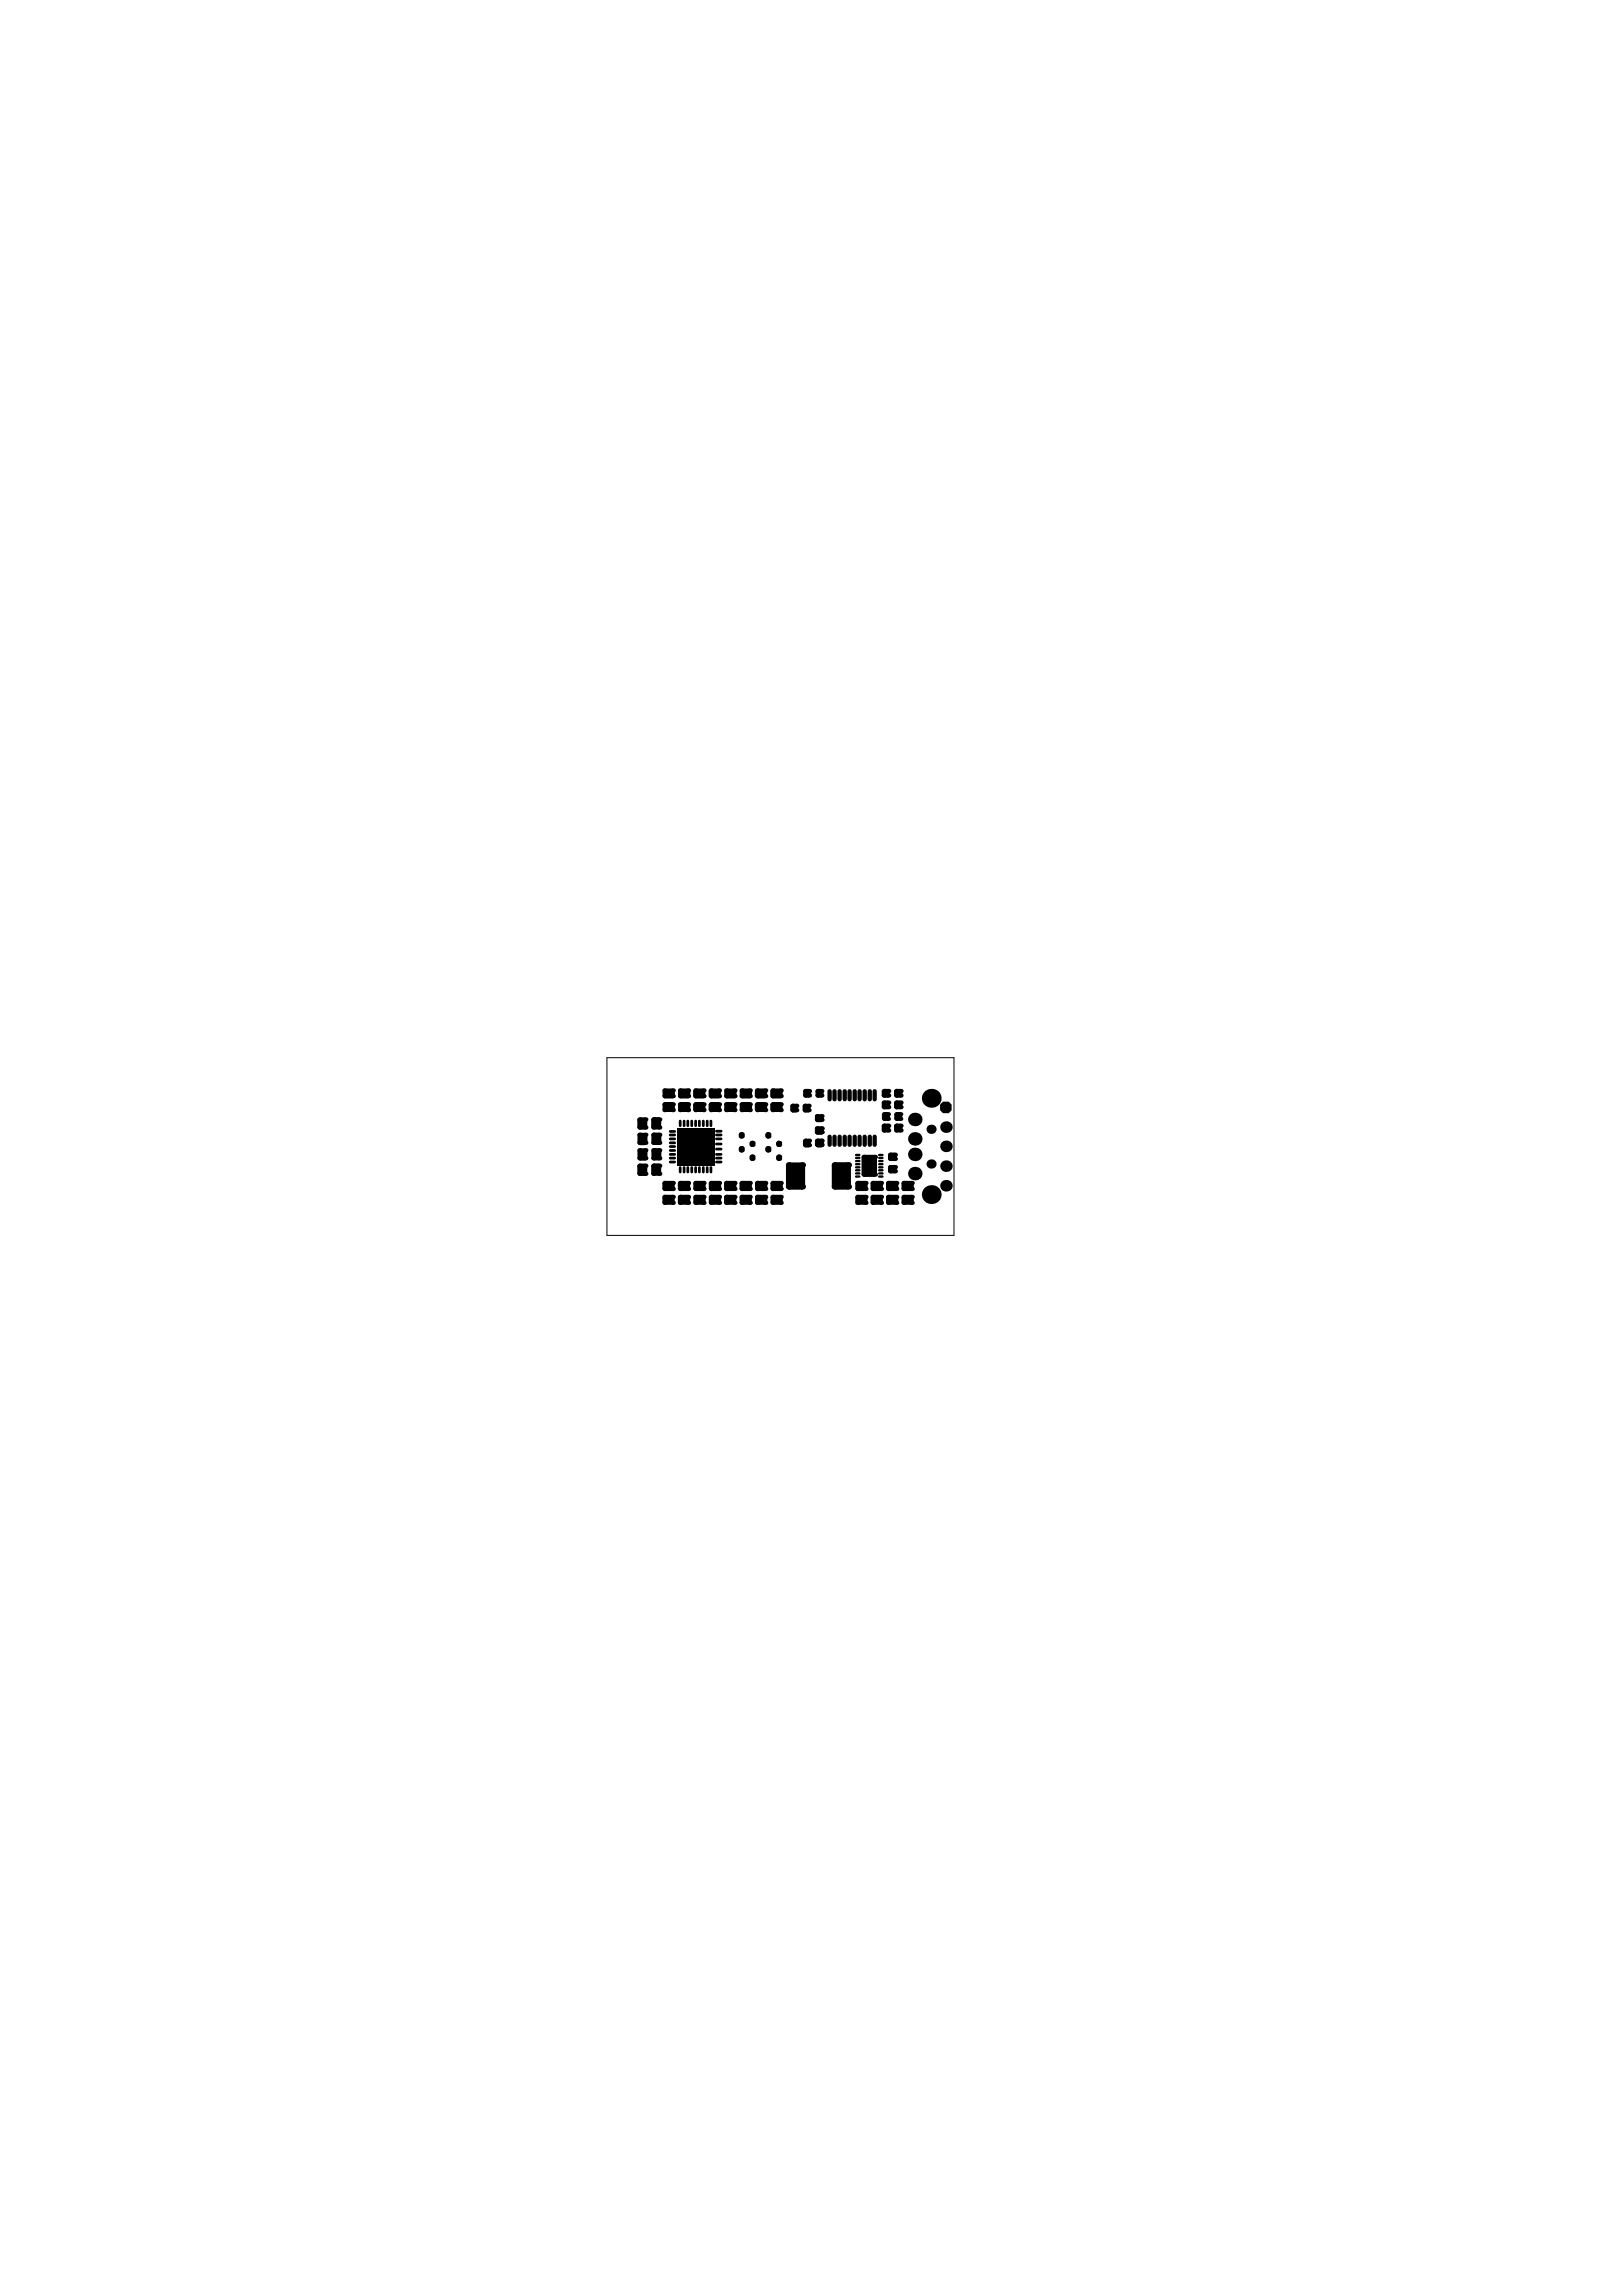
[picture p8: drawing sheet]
<svg xmlns="http://www.w3.org/2000/svg" width="210mm" height="297mm" viewBox="0 0 210 297" stroke-linecap="round" stroke-linejoin="round" font-family="sans-serif">
<path d="M78.5 136.8h45v23h-45z" fill="none" stroke="#000" stroke-width=".13"/>
<g fill="#000">
<circle cx="82.8" cy="144.8" r=".28"/>
<circle cx="82.8" cy="150.8" r=".28"/>
<circle cx="82.8" cy="146.8" r=".28"/>
<circle cx="82.8" cy="147.8" r=".28"/>
<circle cx="82.8" cy="145.9" r=".28"/>
<circle cx="82.8" cy="151.9" r=".28"/>
<circle cx="82.8" cy="149.9" r=".28"/>
<circle cx="82.8" cy="148.8" r=".28"/>
<circle cx="83.5" cy="144.8" r=".28"/>
<circle cx="83.5" cy="148.8" r=".28"/>
<circle cx="83.5" cy="147.8" r=".28"/>
<circle cx="83.5" cy="146.8" r=".28"/>
<circle cx="83.5" cy="151.9" r=".28"/>
<circle cx="83.5" cy="150.8" r=".28"/>
<circle cx="83.5" cy="145.9" r=".28"/>
<circle cx="83.5" cy="149.9" r=".28"/>
<circle cx="84.6" cy="146.8" r=".28"/>
<circle cx="84.6" cy="148.8" r=".28"/>
<circle cx="84.6" cy="144.8" r=".28"/>
<circle cx="84.6" cy="145.9" r=".28"/>
<circle cx="84.6" cy="150.8" r=".28"/>
<circle cx="84.6" cy="151.9" r=".28"/>
<circle cx="84.6" cy="149.9" r=".28"/>
<circle cx="84.6" cy="147.8" r=".28"/>
<circle cx="85.3" cy="146.8" r=".28"/>
<circle cx="85.3" cy="145.9" r=".28"/>
<circle cx="85.3" cy="148.8" r=".28"/>
<circle cx="85.3" cy="144.8" r=".28"/>
<circle cx="85.3" cy="150.8" r=".28"/>
<circle cx="85.3" cy="149.9" r=".28"/>
<circle cx="85.3" cy="147.8" r=".28"/>
<circle cx="85.3" cy="151.9" r=".28"/>
<circle cx="86" cy="141.8" r=".28"/>
<circle cx="86" cy="153.8" r=".28"/>
<circle cx="86" cy="143.6" r=".28"/>
<circle cx="86" cy="142.9" r=".28"/>
<circle cx="86" cy="154.9" r=".28"/>
<circle cx="86" cy="153" r=".28"/>
<circle cx="86" cy="141.1" r=".28"/>
<circle cx="86" cy="155.6" r=".28"/>
<circle cx="87.1" cy="142.9" r=".28"/>
<circle cx="87.1" cy="141.8" r=".28"/>
<circle cx="87.1" cy="154.9" r=".28"/>
<circle cx="87.1" cy="153" r=".28"/>
<circle cx="87.1" cy="153.8" r=".28"/>
<circle cx="87.1" cy="143.6" r=".28"/>
<circle cx="87.1" cy="141.1" r=".28"/>
<circle cx="87.1" cy="155.6" r=".28"/>
<circle cx="88" cy="153" r=".28"/>
<circle cx="88" cy="142.9" r=".28"/>
<circle cx="88" cy="141.8" r=".28"/>
<circle cx="88" cy="141.1" r=".28"/>
<circle cx="88" cy="154.9" r=".28"/>
<circle cx="88" cy="143.6" r=".28"/>
<circle cx="88" cy="155.6" r=".28"/>
<circle cx="88" cy="153.8" r=".28"/>
<circle cx="89" cy="155.6" r=".28"/>
<circle cx="89" cy="143.6" r=".28"/>
<circle cx="89" cy="142.9" r=".28"/>
<circle cx="89" cy="141.8" r=".28"/>
<circle cx="89" cy="153.8" r=".28"/>
<circle cx="89" cy="141.1" r=".28"/>
<circle cx="89" cy="154.9" r=".28"/>
<circle cx="89" cy="153" r=".28"/>
<circle cx="90" cy="142.9" r=".28"/>
<circle cx="90" cy="141.8" r=".28"/>
<circle cx="90" cy="141.1" r=".28"/>
<circle cx="90" cy="153" r=".28"/>
<circle cx="90" cy="153.8" r=".28"/>
<circle cx="90" cy="155.6" r=".28"/>
<circle cx="90" cy="143.6" r=".28"/>
<circle cx="90" cy="154.9" r=".28"/>
<circle cx="91" cy="142.9" r=".28"/>
<circle cx="91" cy="141.8" r=".28"/>
<circle cx="91" cy="141.1" r=".28"/>
<circle cx="91" cy="153" r=".28"/>
<circle cx="91" cy="153.8" r=".28"/>
<circle cx="91" cy="154.9" r=".28"/>
<circle cx="91" cy="143.6" r=".28"/>
<circle cx="91" cy="155.6" r=".28"/>
<circle cx="92" cy="142.9" r=".28"/>
<circle cx="92" cy="153" r=".28"/>
<circle cx="92" cy="153.8" r=".28"/>
<circle cx="92" cy="141.8" r=".28"/>
<circle cx="92" cy="141.1" r=".28"/>
<circle cx="92" cy="154.9" r=".28"/>
<circle cx="92" cy="143.6" r=".28"/>
<circle cx="92" cy="155.6" r=".28"/>
<circle cx="93" cy="153" r=".28"/>
<circle cx="93" cy="141.1" r=".28"/>
<circle cx="93" cy="154.9" r=".28"/>
<circle cx="93" cy="143.6" r=".28"/>
<circle cx="93" cy="142.9" r=".28"/>
<circle cx="93" cy="141.8" r=".28"/>
<circle cx="93" cy="155.6" r=".28"/>
<circle cx="93" cy="153.8" r=".28"/>
<circle cx="94" cy="142.9" r=".28"/>
<circle cx="94" cy="141.8" r=".28"/>
<circle cx="94" cy="141.1" r=".28"/>
<circle cx="94" cy="153" r=".28"/>
<circle cx="94" cy="153.8" r=".28"/>
<circle cx="94" cy="143.6" r=".28"/>
<circle cx="94" cy="154.9" r=".28"/>
<circle cx="94" cy="155.6" r=".28"/>
<circle cx="95" cy="154.9" r=".28"/>
<circle cx="95" cy="143.6" r=".28"/>
<circle cx="95" cy="155.6" r=".28"/>
<circle cx="95" cy="142.9" r=".28"/>
<circle cx="95" cy="141.8" r=".28"/>
<circle cx="95" cy="153.8" r=".28"/>
<circle cx="95" cy="141.1" r=".28"/>
<circle cx="95" cy="153" r=".28"/>
<circle cx="95.9" cy="146.8" r=".28"/>
<circle cx="95.9" cy="148.8" r=".28"/>
<circle cx="95.9" cy="147" r=".28"/>
<circle cx="95.9" cy="148.6" r=".28"/>
<circle cx="96" cy="142.9" r=".28"/>
<circle cx="96" cy="141.8" r=".28"/>
<circle cx="96" cy="146.8" r=".28"/>
<circle cx="96" cy="148.6" r=".28"/>
<circle cx="96" cy="153" r=".28"/>
<circle cx="96" cy="141.1" r=".28"/>
<circle cx="96" cy="154.9" r=".28"/>
<circle cx="96" cy="155.6" r=".28"/>
<circle cx="96" cy="148.8" r=".28"/>
<circle cx="96" cy="143.6" r=".28"/>
<circle cx="96" cy="147" r=".28"/>
<circle cx="96" cy="153.8" r=".28"/>
<circle cx="97" cy="155.6" r=".28"/>
<circle cx="97" cy="154.9" r=".28"/>
<circle cx="97" cy="142.9" r=".28"/>
<circle cx="97" cy="141.8" r=".28"/>
<circle cx="97" cy="141.1" r=".28"/>
<circle cx="97" cy="143.6" r=".28"/>
<circle cx="97" cy="153" r=".28"/>
<circle cx="97" cy="153.8" r=".28"/>
<circle cx="97.3" cy="149.9" r=".28"/>
<circle cx="97.3" cy="148.1" r=".28"/>
<circle cx="97.3" cy="147.9" r=".28"/>
<circle cx="97.3" cy="149.6" r=".28"/>
<circle cx="97.4" cy="149.9" r=".28"/>
<circle cx="97.4" cy="149.6" r=".28"/>
<circle cx="97.4" cy="148.1" r=".28"/>
<circle cx="97.4" cy="147.9" r=".28"/>
<circle cx="98" cy="142.9" r=".28"/>
<circle cx="98" cy="141.8" r=".28"/>
<circle cx="98" cy="141.1" r=".28"/>
<circle cx="98" cy="153" r=".28"/>
<circle cx="98" cy="153.8" r=".28"/>
<circle cx="98" cy="143.6" r=".28"/>
<circle cx="98" cy="154.9" r=".28"/>
<circle cx="98" cy="155.6" r=".28"/>
<circle cx="99" cy="155.6" r=".28"/>
<circle cx="99" cy="153" r=".28"/>
<circle cx="99" cy="153.8" r=".28"/>
<circle cx="99" cy="141.1" r=".28"/>
<circle cx="99" cy="143.6" r=".28"/>
<circle cx="99" cy="142.9" r=".28"/>
<circle cx="99" cy="141.8" r=".28"/>
<circle cx="99" cy="154.9" r=".28"/>
<circle cx="99.3" cy="148.6" r=".28"/>
<circle cx="99.3" cy="148.8" r=".28"/>
<circle cx="99.3" cy="146.8" r=".28"/>
<circle cx="99.3" cy="147" r=".28"/>
<circle cx="99.4" cy="148.8" r=".28"/>
<circle cx="99.4" cy="148.6" r=".28"/>
<circle cx="99.4" cy="147" r=".28"/>
<circle cx="99.4" cy="146.8" r=".28"/>
<circle cx="100" cy="153" r=".28"/>
<circle cx="100" cy="153.8" r=".28"/>
<circle cx="100" cy="142.9" r=".28"/>
<circle cx="100" cy="154.9" r=".28"/>
<circle cx="100" cy="143.6" r=".28"/>
<circle cx="100" cy="141.1" r=".28"/>
<circle cx="100" cy="141.8" r=".28"/>
<circle cx="100" cy="155.6" r=".28"/>
<circle cx="100.7" cy="149.6" r=".28"/>
<circle cx="100.7" cy="148.1" r=".28"/>
<circle cx="100.7" cy="149.9" r=".28"/>
<circle cx="100.7" cy="147.9" r=".28"/>
<circle cx="100.8" cy="149.6" r=".28"/>
<circle cx="100.8" cy="149.9" r=".28"/>
<circle cx="100.8" cy="147.9" r=".28"/>
<circle cx="100.8" cy="148.1" r=".28"/>
<circle cx="101" cy="142.9" r=".28"/>
<circle cx="101" cy="141.8" r=".28"/>
<circle cx="101" cy="153" r=".28"/>
<circle cx="101" cy="153.8" r=".28"/>
<circle cx="101" cy="141.1" r=".28"/>
<circle cx="101" cy="143.6" r=".28"/>
<circle cx="101" cy="154.9" r=".28"/>
<circle cx="101" cy="155.6" r=".28"/>
<circle cx="102.1" cy="153.5" r=".37"/>
<circle cx="102.1" cy="150.7" r=".37"/>
<circle cx="102.5" cy="143.1" r=".27"/>
<circle cx="102.5" cy="143.6" r=".27"/>
<circle cx="103.1" cy="143.6" r=".27"/>
<circle cx="103.1" cy="143.1" r=".27"/>
<circle cx="103.8" cy="153.5" r=".37"/>
<circle cx="103.8" cy="150.7" r=".37"/>
<circle cx="104.1" cy="143.1" r=".27"/>
<circle cx="104.1" cy="143.6" r=".27"/>
<circle cx="104.2" cy="141.7" r=".27"/>
<circle cx="104.2" cy="147.6" r=".27"/>
<circle cx="104.2" cy="141.2" r=".27"/>
<circle cx="104.2" cy="148.2" r=".27"/>
<circle cx="104.6" cy="143.1" r=".27"/>
<circle cx="104.6" cy="143.6" r=".27"/>
<circle cx="104.7" cy="148.2" r=".27"/>
<circle cx="104.7" cy="141.7" r=".27"/>
<circle cx="104.7" cy="141.2" r=".27"/>
<circle cx="104.7" cy="147.6" r=".27"/>
<circle cx="105.7" cy="148.1" r=".27"/>
<circle cx="105.7" cy="147.6" r=".27"/>
<circle cx="105.7" cy="144.4" r=".27"/>
<circle cx="105.7" cy="146.5" r=".27"/>
<circle cx="105.7" cy="146" r=".27"/>
<circle cx="105.7" cy="144.9" r=".27"/>
<circle cx="105.8" cy="141.7" r=".27"/>
<circle cx="105.8" cy="147.6" r=".27"/>
<circle cx="105.8" cy="141.2" r=".27"/>
<circle cx="105.8" cy="148.2" r=".27"/>
<circle cx="106.3" cy="141.7" r=".27"/>
<circle cx="106.3" cy="148.2" r=".27"/>
<circle cx="106.3" cy="141.2" r=".27"/>
<circle cx="106.3" cy="147.6" r=".27"/>
<circle cx="106.3" cy="148.1" r=".27"/>
<circle cx="106.3" cy="144.9" r=".27"/>
<circle cx="106.3" cy="146" r=".27"/>
<circle cx="106.3" cy="144.4" r=".27"/>
<circle cx="106.3" cy="146.5" r=".27"/>
<circle cx="108" cy="150.7" r=".37"/>
<circle cx="108" cy="153.5" r=".37"/>
<circle cx="109.8" cy="153.5" r=".37"/>
<circle cx="109.8" cy="150.7" r=".37"/>
<circle cx="111" cy="154.9" r=".28"/>
<circle cx="111" cy="155.6" r=".28"/>
<circle cx="111" cy="153" r=".28"/>
<circle cx="111" cy="153.8" r=".28"/>
<circle cx="111.8" cy="149.7" r=".28"/>
<circle cx="111.8" cy="152" r=".28"/>
<circle cx="112" cy="153" r=".28"/>
<circle cx="112" cy="154.9" r=".28"/>
<circle cx="112" cy="155.6" r=".28"/>
<circle cx="112" cy="153.8" r=".28"/>
<circle cx="112.9" cy="154.9" r=".28"/>
<circle cx="112.9" cy="155.6" r=".28"/>
<circle cx="112.9" cy="153" r=".28"/>
<circle cx="112.9" cy="153.8" r=".28"/>
<circle cx="113.2" cy="152" r=".28"/>
<circle cx="113.2" cy="149.7" r=".28"/>
<circle cx="114" cy="153" r=".28"/>
<circle cx="114" cy="153.8" r=".28"/>
<circle cx="114" cy="154.9" r=".28"/>
<circle cx="114" cy="155.6" r=".28"/>
<circle cx="114.4" cy="145.6" r=".28"/>
<circle cx="114.4" cy="141.7" r=".28"/>
<circle cx="114.4" cy="146.3" r=".28"/>
<circle cx="114.4" cy="141.2" r=".28"/>
<circle cx="114.4" cy="143.2" r=".28"/>
<circle cx="114.4" cy="142.6" r=".28"/>
<circle cx="114.4" cy="144.1" r=".27"/>
<circle cx="114.4" cy="144.8" r=".27"/>
<circle cx="114.9" cy="144.1" r=".27"/>
<circle cx="114.9" cy="144.8" r=".27"/>
<circle cx="114.9" cy="154.9" r=".28"/>
<circle cx="114.9" cy="141.2" r=".28"/>
<circle cx="114.9" cy="155.6" r=".28"/>
<circle cx="114.9" cy="146.3" r=".28"/>
<circle cx="114.9" cy="143.2" r=".28"/>
<circle cx="114.9" cy="142.6" r=".28"/>
<circle cx="114.9" cy="153" r=".28"/>
<circle cx="114.9" cy="153.8" r=".28"/>
<circle cx="114.9" cy="145.6" r=".28"/>
<circle cx="114.9" cy="141.7" r=".28"/>
<circle cx="115.2" cy="151" r=".28"/>
<circle cx="115.2" cy="151.5" r=".28"/>
<circle cx="115.2" cy="149.9" r=".28"/>
<circle cx="115.2" cy="149.4" r=".28"/>
<circle cx="115.8" cy="151" r=".28"/>
<circle cx="115.8" cy="149.9" r=".28"/>
<circle cx="115.8" cy="151.5" r=".28"/>
<circle cx="115.8" cy="149.4" r=".28"/>
<circle cx="116" cy="146.3" r=".28"/>
<circle cx="116" cy="141.2" r=".28"/>
<circle cx="116" cy="154.9" r=".28"/>
<circle cx="116" cy="155.6" r=".28"/>
<circle cx="116" cy="153" r=".28"/>
<circle cx="116" cy="153.8" r=".28"/>
<circle cx="116" cy="145.6" r=".28"/>
<circle cx="116" cy="141.7" r=".28"/>
<circle cx="116" cy="142.6" r=".28"/>
<circle cx="116" cy="143.2" r=".28"/>
<circle cx="116" cy="144.1" r=".27"/>
<circle cx="116" cy="144.8" r=".27"/>
<circle cx="116.5" cy="144.1" r=".27"/>
<circle cx="116.5" cy="144.8" r=".27"/>
<circle cx="116.5" cy="141.7" r=".28"/>
<circle cx="116.5" cy="141.2" r=".28"/>
<circle cx="116.5" cy="146.3" r=".28"/>
<circle cx="116.5" cy="145.6" r=".28"/>
<circle cx="116.5" cy="143.2" r=".28"/>
<circle cx="116.5" cy="142.6" r=".28"/>
<circle cx="116.9" cy="155.6" r=".28"/>
<circle cx="116.9" cy="153" r=".28"/>
<circle cx="116.9" cy="154.9" r=".28"/>
<circle cx="116.9" cy="153.8" r=".28"/>
<circle cx="118" cy="154.9" r=".28"/>
<circle cx="118" cy="155.6" r=".28"/>
<circle cx="118" cy="153" r=".28"/>
<circle cx="118" cy="153.8" r=".28"/>
<circle cx="118.4" cy="149.3" r=".88"/>
<circle cx="118.4" cy="151.8" r=".88"/>
<circle cx="118.4" cy="144.8" r=".88"/>
<circle cx="118.4" cy="147.3" r=".88"/>
<circle cx="120.5" cy="150.6" r=".6"/>
<circle cx="120.5" cy="146.1" r=".6"/>
<circle cx="120.5" cy="142.1" r="1.22"/>
<circle cx="120.5" cy="154.5" r="1.22"/>
<circle cx="122.4" cy="150.9" r=".75"/>
<circle cx="122.4" cy="153.4" r=".75"/>
<circle cx="122.4" cy="148.3" r=".75"/>
<circle cx="122.4" cy="145.8" r=".75"/>
</g>
<g fill="#000">
<path d="M82.5 150.8l.3-.3h.7l.3 .3v1.1l-.3 .2h-.7l-.3-.2z" fill-rule="evenodd"/>
<path d="M82.5 148.8l.3-.2h.7l.3 .2v1.1l-.3 .3h-.7l-.3-.3z" fill-rule="evenodd"/>
<path d="M82.8 146.6h.7l.3 .2v1.1l-.3 .3h-.7l-.3-.3v-1.1z" fill-rule="evenodd"/>
<path d="M82.5 144.8l.3-.2h.7l.3 .2v1.1l-.3 .2h-.7l-.3-.2z" fill-rule="evenodd"/>
<path d="M84.6 150.5h.7l.3 .3v1.1l-.3 .2h-.7l-.3-.2v-1.1z" fill-rule="evenodd"/>
<path d="M84.6 148.5h.7l.3 .3v1.1l-.3 .2h-.7l-.3-.2v-1.1z" fill-rule="evenodd"/>
<path d="M84.6 146.5h.7l.3 .3v1.1l-.3 .2h-.7l-.3-.2v-1.1z" fill-rule="evenodd"/>
<path d="M84.6 144.5h.7l.3 .3v1.1l-.3 .2h-.7l-.3-.2v-1.1z" fill-rule="evenodd"/>
<path d="M86 142.6h1.1l.2 .3v.7l-.2 .3h-1.1l-.3-.3v-.7z" fill-rule="evenodd"/>
<path d="M86 140.8h1.1l.2 .3v.7l-.2 .3h-1.1l-.3-.3v-.7z" fill-rule="evenodd"/>
<path d="M86 152.8h1.1l.2 .2v.8l-.2 .3h-1.1l-.3-.3v-.8z" fill-rule="evenodd"/>
<path d="M86 154.6h1.1l.2 .3v.7l-.2 .3h-1.1l-.3-.3v-.7z" fill-rule="evenodd"/>
<path d="M87.6 145.9h4.8v4.8h-4.8z" fill-rule="evenodd"/>
<path d="M88 142.6h1.1l.2 .3v.7l-.2 .3h-1.1l-.3-.3v-.7z" fill-rule="evenodd"/>
<path d="M88 140.8h1.1l.2 .3v.7l-.2 .3h-1.1l-.3-.3v-.7z" fill-rule="evenodd"/>
<path d="M88 152.8h1l.3 .2v.8l-.3 .3h-1l-.3-.3v-.8z" fill-rule="evenodd"/>
<path d="M88 154.6h1l.3 .3v.7l-.3 .3h-1l-.3-.3v-.7z" fill-rule="evenodd"/>
<path d="M90 142.6h1l.3 .3v.7l-.3 .3h-1l-.3-.3v-.7z" fill-rule="evenodd"/>
<path d="M90 140.8h1l.3 .3v.7l-.3 .3h-1l-.3-.3v-.7z" fill-rule="evenodd"/>
<path d="M90 152.8h1l.3 .2v.8l-.3 .3h-1l-.3-.3v-.8z" fill-rule="evenodd"/>
<path d="M90 154.6h1l.3 .3v.7l-.3 .3h-1l-.3-.3v-.7z" fill-rule="evenodd"/>
<path d="M92 142.6h1l.3 .3v.7l-.3 .3h-1l-.3-.3v-.7z" fill-rule="evenodd"/>
<path d="M92 140.8h1l.3 .3v.7l-.3 .3h-1l-.3-.3v-.7z" fill-rule="evenodd"/>
<path d="M92 152.8h1l.3 .2v.8l-.3 .3h-1l-.3-.3v-.8z" fill-rule="evenodd"/>
<path d="M92 154.6h1l.3 .3v.7l-.3 .3h-1l-.3-.3v-.7z" fill-rule="evenodd"/>
<path d="M94 142.6h1l.3 .3v.7l-.3 .3h-1l-.3-.3v-.7z" fill-rule="evenodd"/>
<path d="M94 140.8h1l.3 .3v.7l-.3 .3h-1l-.3-.3v-.7z" fill-rule="evenodd"/>
<path d="M94 152.8h1l.3 .2v.8l-.3 .3h-1l-.3-.3v-.8z" fill-rule="evenodd"/>
<path d="M94 154.6h1l.3 .3v.7l-.3 .3h-1l-.3-.3v-.7z" fill-rule="evenodd"/>
<path d="M96 142.6h1l.3 .3v.7l-.3 .3h-1l-.3-.3v-.7z" fill-rule="evenodd"/>
<path d="M96 140.8h1l.3 .3v.7l-.3 .3h-1l-.3-.3v-.7z" fill-rule="evenodd"/>
<path d="M95.9 146.5l.4 .3v.2l-.3 .3-.4-.3v-.2z" fill-rule="evenodd"/>
<path d="M95.9 148.3l.4 .3v.2l-.3 .3-.4-.3v-.2z" fill-rule="evenodd"/>
<path d="M97.3 149.4l.4 .2v.3l-.3 .3-.4-.3v-.3z" fill-rule="evenodd"/>
<path d="M97.3 147.6l.4 .2v.3l-.3 .3-.4-.3v-.3z" fill-rule="evenodd"/>
<path d="M96 152.8h1l.3 .2v.8l-.3 .3h-1l-.3-.3v-.8z" fill-rule="evenodd"/>
<path d="M96 154.6h1l.3 .3v.7l-.3 .3h-1l-.3-.3v-.7z" fill-rule="evenodd"/>
<path d="M98 142.6h1l.3 .3v.7l-.3 .3h-1l-.3-.3v-.7z" fill-rule="evenodd"/>
<path d="M98 140.8h1l.3 .3v.7l-.3 .3h-1l-.3-.3v-.7z" fill-rule="evenodd"/>
<path d="M98 152.8h1l.3 .2v.8l-.3 .3h-1l-.3-.3v-.8z" fill-rule="evenodd"/>
<path d="M98 154.6h1l.3 .3v.7l-.3 .3h-1l-.3-.3v-.7z" fill-rule="evenodd"/>
<path d="M99.3 148.3l.4 .3v.2l-.3 .3-.4-.3v-.2z" fill-rule="evenodd"/>
<path d="M99.3 146.5l.4 .3v.2l-.3 .3-.4-.3v-.2z" fill-rule="evenodd"/>
<path d="M100 142.6h1l.3 .3v.7l-.3 .3h-1l-.3-.3v-.7z" fill-rule="evenodd"/>
<path d="M100 140.8h1l.3 .3v.7l-.3 .3h-1l-.3-.3v-.7z" fill-rule="evenodd"/>
<path d="M100.7 149.4l.4 .2v.3l-.3 .3-.4-.3v-.3z" fill-rule="evenodd"/>
<path d="M100.7 147.6l.4 .2v.3l-.3 .3-.4-.3v-.3z" fill-rule="evenodd"/>
<path d="M100 152.8h1l.3 .2v.8l-.3 .3h-1l-.3-.3v-.8z" fill-rule="evenodd"/>
<path d="M100 154.6h1l.3 .3v.7l-.3 .3h-1l-.3-.3v-.7z" fill-rule="evenodd"/>
<path d="M102.1 150.4h1.7l.4 .3v2.9l-.4 .3h-1.7l-.4-.3v-2.9z" fill-rule="evenodd"/>
<path d="M102.3 143.1l.2-.3h.5l.3 .3v.6l-.3 .2h-.5l-.2-.2z" fill-rule="evenodd"/>
<path d="M103.9 143.1l.2-.3h.5l.3 .3v.6l-.3 .2h-.5l-.2-.2z" fill-rule="evenodd"/>
<path d="M103.9 147.6l.3-.3h.5l.3 .3v.6l-.3 .3h-.5l-.3-.3z" fill-rule="evenodd"/>
<path d="M104.2 140.9h.5l.3 .3v.6l-.3 .2h-.5l-.3-.2v-.6z" fill-rule="evenodd"/>
<path d="M105.7 147.3h.6l.3 .3v.5l-.3 .3h-.6l-.2-.3v-.5z" fill-rule="evenodd"/>
<path d="M105.7 144.1h.6l.3 .3v.5l-.3 .3h-.6l-.2-.3v-.5z" fill-rule="evenodd"/>
<path d="M105.7 145.7h.6l.3 .3v.5l-.3 .3h-.6l-.2-.3v-.5z" fill-rule="evenodd"/>
<path d="M105.7 145.7h.6l.3 .3v.5l-.3 .3h-.6l-.2-.3v-.5z" fill-rule="evenodd"/>
<path d="M105.5 147.6l.3-.3h.5l.2 .3v.6l-.2 .3h-.5l-.3-.3z" fill-rule="evenodd"/>
<path d="M105.8 140.9h.5l.3 .3v.6l-.3 .2h-.5l-.3-.2v-.6z" fill-rule="evenodd"/>
<path d="M108 150.4h1.8l.3 .3v2.9l-.3 .3h-1.8l-.4-.3v-2.9z" fill-rule="evenodd"/>
<path d="M111.8 149.4h1.4l.3 .3v2.3l-.3 .3h-1.4l-.3-.3v-2.3z" fill-rule="evenodd"/>
<path d="M111 152.8h1l.3 .2v.8l-.3 .3h-1l-.3-.3v-.8z" fill-rule="evenodd"/>
<path d="M111 154.6h1l.3 .3v.7l-.3 .3h-1l-.3-.3v-.7z" fill-rule="evenodd"/>
<path d="M112.9 152.8h1.1l.3 .2v.8l-.3 .3h-1.1l-.2-.3v-.8z" fill-rule="evenodd"/>
<path d="M112.9 154.6h1.1l.3 .3v.7l-.3 .3h-1.1l-.2-.3v-.7z" fill-rule="evenodd"/>
<path d="M114.4 145.4h.5l.3 .2v.7l-.3 .2h-.5l-.3-.2v-.7z" fill-rule="evenodd"/>
<path d="M114.4 140.9h.5l.3 .3v.6l-.3 .2h-.5l-.3-.2v-.6z" fill-rule="evenodd"/>
<path d="M114.4 142.4h.5l.3 .2v.7l-.3 .2h-.5l-.3-.2v-.7z" fill-rule="evenodd"/>
<path d="M114.4 143.9h.5l.3 .2v.7l-.3 .2h-.5l-.3-.2v-.7z" fill-rule="evenodd"/>
<path d="M116 145.4h.5l.3 .2v.7l-.3 .2h-.5l-.3-.2v-.7z" fill-rule="evenodd"/>
<path d="M116 140.9h.5l.3 .3v.6l-.3 .2h-.5l-.3-.2v-.6z" fill-rule="evenodd"/>
<path d="M116 142.4h.5l.3 .2v.7l-.3 .2h-.5l-.3-.2v-.7z" fill-rule="evenodd"/>
<path d="M116 143.9h.5l.3 .2v.7l-.3 .2h-.5l-.3-.2v-.7z" fill-rule="evenodd"/>
<path d="M115.2 150.7h.6l.3 .3v.5l-.3 .3h-.6l-.3-.3v-.5z" fill-rule="evenodd"/>
<path d="M115.2 149.1h.6l.3 .3v.5l-.3 .3h-.6l-.3-.3v-.5z" fill-rule="evenodd"/>
<path d="M114.9 152.8h1.1l.3 .2v.8l-.3 .3h-1.1l-.2-.3v-.8z" fill-rule="evenodd"/>
<path d="M114.9 154.6h1.1l.3 .3v.7l-.3 .3h-1.1l-.2-.3v-.7z" fill-rule="evenodd"/>
<path d="M116.9 152.8h1.1l.3 .2v.8l-.3 .3h-1.1l-.2-.3v-.8z" fill-rule="evenodd"/>
<path d="M116.9 154.6h1.1l.3 .3v.7l-.3 .3h-1.1l-.2-.3v-.7z" fill-rule="evenodd"/>
<path d="M122 142.5h.8l.4 .4v.7l-.4 .4h-.8l-.3-.4v-.7z" fill-rule="evenodd"/>
</g>
<g fill="none" stroke="#000" stroke-width=".36">
<path d="M86.7 148.8h.6M86.7 149.3h.6M86.7 149.8h.6M86.7 150.3h.6M86.7 146.8h.6M86.7 147.3h.6M86.7 147.8h.6M86.7 148.3h.6M86.7 146.4h.6M88 145v.6M88 151v.6M88.5 145v.6"/>
<path d="M88.5 151v.6M89 145v.6M89 151v.6M89.5 145v.6M89.5 151v.6M90 145v.6M90 151v.6M90.5 145v.6M90.5 151v.6M91 145v.6M91 151v.6M91.5 145v.6"/>
<path d="M91.5 151v.6M92 145v.6M92 151v.6M92.7 149.3h.6M92.7 149.8h.6M92.7 150.3h.6M92.7 146.8h.6M92.7 147.3h.6M92.7 146.4h.6M92.7 148h.6M92.7 148.7h.6"/>
</g>
<g fill="none" stroke="#000" stroke-width=".56">
<path d="M107.4 141.2v1M107.4 147.1v1M108 141.2v1M108 147.1v1M108.7 141.2v1M108.7 147.1v1M109.3 141.2v1M109.3 147.1v1M109.9 141.2v1M109.9 147.1v1M110.6 141.2v1M110.6 147.1v1"/>
<path d="M111.2 141.2v1M111.2 147.1v1M111.9 141.2v1M111.9 147.1v1M112.6 141.2v1M112.6 147.1v1M113.2 141.2v1M113.2 147.1v1"/>
</g>
<g fill="none" stroke="#000" stroke-width=".3">
<path d="M110.8 152.2h.4M110.8 151.8h.4M110.8 151.4h.4M110.8 151h.4M110.8 150.2h.4M110.8 149.8h.4M110.8 149.4h.4M110.8 150.6h.4M113.8 152.2h.4M113.8 151.8h.4M113.8 151.4h.4M113.8 151h.4"/>
<path d="M113.8 150.2h.4M113.8 149.8h.4M113.8 149.4h.4M113.8 150.6h.4"/>
</g>
</svg>
